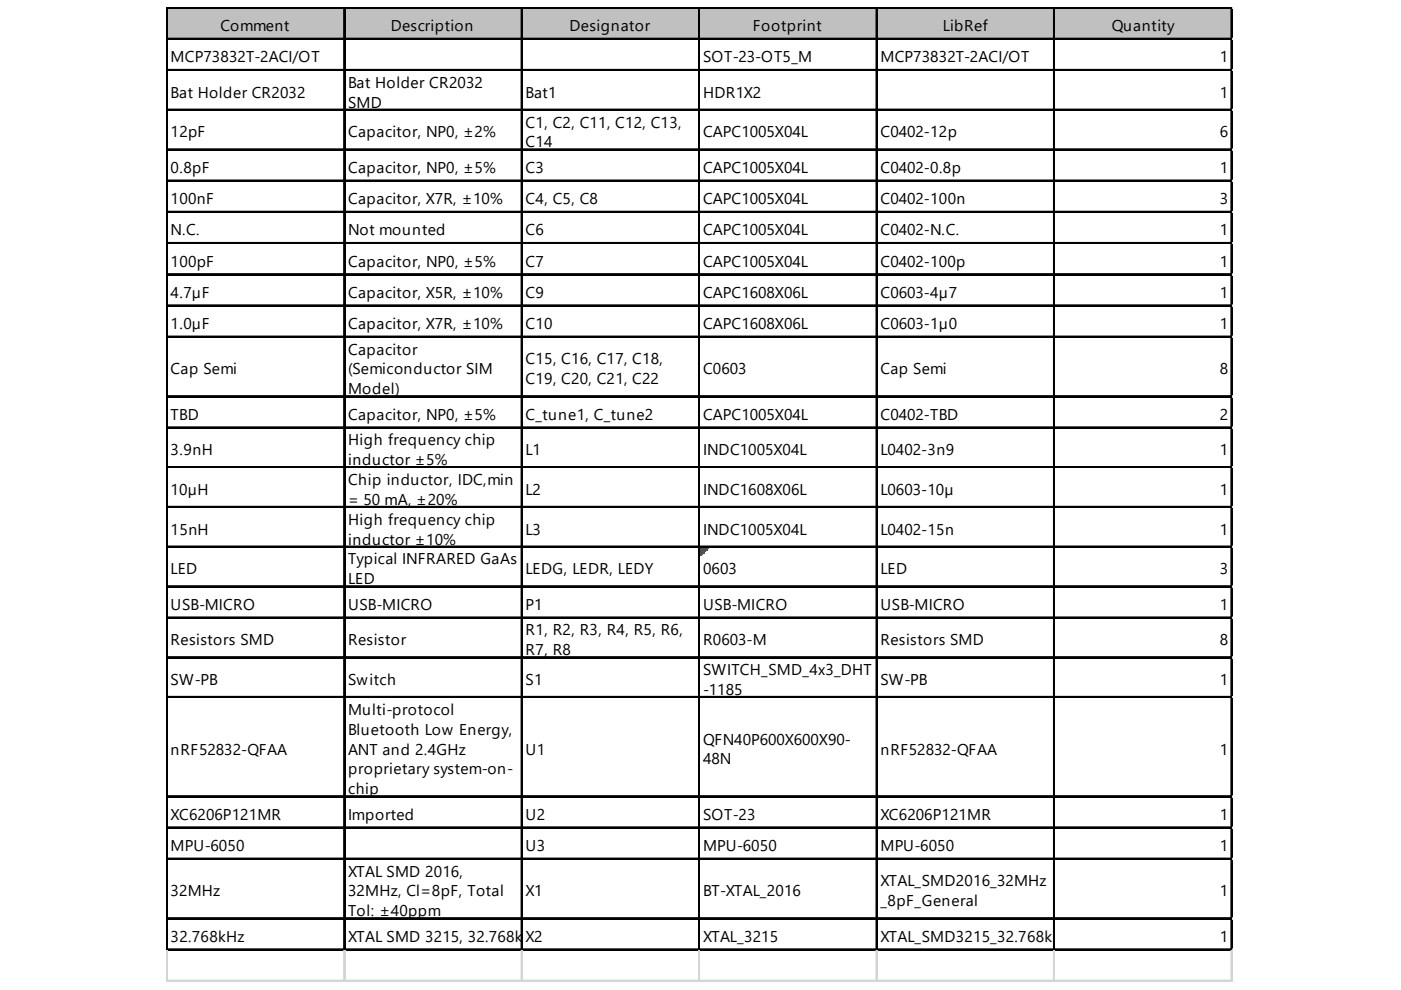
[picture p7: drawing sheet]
<svg xmlns="http://www.w3.org/2000/svg" width="297mm" height="210mm" viewBox="0 0 297 210" stroke-linecap="round" stroke-linejoin="round" font-family="sans-serif">
<defs><g id="words">
<g font-size="3.3">
<text x="46.7" y="6.6">Comment</text>
<text x="82.8" y="6.6">Description</text>
<text x="120.8" y="6.6">Designator</text>
<text x="159.6" y="6.6">Footprint</text>
<text x="199.9" y="6.6">LibRef</text>
<text x="235.7" y="6.6">Quantity</text>
<text x="36.2" y="13.2">MCP73832T-2ACI/OT</text>
<text x="149.1" y="13.2">SOT-23-OT5_M</text>
<text x="186.7" y="13.2">MCP73832T-2ACI/OT</text>
<text x="258.6" y="13.2">1</text>
<text x="36.2" y="20.7">Bat Holder CR2032</text>
<text x="73.8" y="18.6">Bat Holder CR2032</text>
<text x="73.8" y="22.8">SMD</text>
<text x="111.4" y="20.7">Bat1</text>
<text x="149.1" y="20.7">HDR1X2</text>
<text x="258.6" y="20.7">1</text>
<text x="36.2" y="29.1">12pF</text>
<text x="73.8" y="29.1">Capacitor, NP0, ±2%</text>
<text x="111.4" y="27">C1, C2, C11, C12, C13,</text>
<text x="149.1" y="29.1">CAPC1005X04L</text>
<text x="186.7" y="29.1">C0402-12p</text>
<text x="258.6" y="29.1">6</text>
<text x="111.4" y="31.3">C14</text>
<text x="36.2" y="36.7">0.8pF</text>
<text x="73.8" y="36.7">Capacitor, NP0, ±5%</text>
<text x="111.4" y="36.7">C3</text>
<text x="149.1" y="36.7">CAPC1005X04L</text>
<text x="186.7" y="36.7">C0402-0.8p</text>
<text x="258.6" y="36.7">1</text>
<text x="36.2" y="43.3">100nF</text>
<text x="73.8" y="43.3">Capacitor, X7R, ±10%</text>
<text x="111.4" y="43.3">C4, C5, C8</text>
<text x="149.1" y="43.3">CAPC1005X04L</text>
<text x="186.7" y="43.3">C0402-100n</text>
<text x="258.6" y="43.3">3</text>
<text x="36.2" y="49.9">N.C.</text>
<text x="73.8" y="49.9">Not mounted</text>
<text x="111.4" y="49.9">C6</text>
<text x="149.1" y="49.9">CAPC1005X04L</text>
<text x="186.7" y="49.9">C0402-N.C.</text>
<text x="258.6" y="49.9">1</text>
<text x="36.2" y="56.5">100pF</text>
<text x="73.8" y="56.5">Capacitor, NP0, ±5%</text>
<text x="111.4" y="56.5">C7</text>
<text x="149.1" y="56.5">CAPC1005X04L</text>
<text x="186.7" y="56.5">C0402-100p</text>
<text x="258.6" y="56.5">1</text>
<text x="36.2" y="63.1">4.7µF</text>
<text x="73.8" y="63.1">Capacitor, X5R, ±10%</text>
<text x="111.4" y="63.1">C9</text>
<text x="149.1" y="63.1">CAPC1608X06L</text>
<text x="186.7" y="63.1">C0603-4µ7</text>
<text x="258.6" y="63.1">1</text>
<text x="36.2" y="69.8">1.0µF</text>
<text x="73.8" y="69.8">Capacitor, X7R, ±10%</text>
<text x="111.4" y="69.8">C10</text>
<text x="149.1" y="69.8">CAPC1608X06L</text>
<text x="186.7" y="69.8">C0603-1µ0</text>
<text x="258.6" y="69.8">1</text>
<text x="73.8" y="75.2">Capacitor</text>
<text x="111.4" y="77.3">C15, C16, C17, C18,</text>
<text x="36.2" y="79.4">Cap Semi</text>
<text x="73.8" y="79.4">(Semiconductor SIM</text>
<text x="73.8" y="83.6">Model)</text>
<text x="111.4" y="81.5">C19, C20, C21, C22</text>
<text x="149.1" y="79.4">C0603</text>
<text x="186.7" y="79.4">Cap Semi</text>
<text x="258.6" y="79.4">8</text>
<text x="36.2" y="89">TBD</text>
<text x="73.8" y="89">Capacitor, NP0, ±5%</text>
<text x="111.4" y="89">C_tune1, C_tune2</text>
<text x="149.1" y="89">CAPC1005X04L</text>
<text x="186.7" y="89">C0402-TBD</text>
<text x="258.6" y="89">2</text>
<text x="73.8" y="94.4">High frequency chip</text>
<text x="36.2" y="96.5">3.9nH</text>
<text x="73.8" y="98.6">inductor ±5%</text>
<text x="111.4" y="96.5">L1</text>
<text x="149.1" y="96.5">INDC1005X04L</text>
<text x="186.7" y="96.5">L0402-3n9</text>
<text x="258.6" y="96.5">1</text>
<text x="36.2" y="104.9">10µH</text>
<text x="73.8" y="102.8">Chip inductor, IDC,min</text>
<text x="73.8" y="107">= 50 mA, ±20%</text>
<text x="111.4" y="104.9">L2</text>
<text x="149.1" y="104.9">INDC1608X06L</text>
<text x="186.7" y="104.9">L0603-10µ</text>
<text x="258.6" y="104.9">1</text>
<text x="36.2" y="113.4">15nH</text>
<text x="73.8" y="111.3">High frequency chip</text>
<text x="111.4" y="113.4">L3</text>
<text x="149.1" y="113.4">INDC1005X04L</text>
<text x="186.7" y="113.4">L0402-15n</text>
<text x="258.6" y="113.4">1</text>
<text x="73.8" y="115.5">inductor ±10%</text>
<text x="73.8" y="119.7">Typical INFRARED GaAs</text>
<text x="36.2" y="121.8">LED</text>
<text x="73.8" y="123.9">LED</text>
<text x="111.4" y="121.8">LEDG, LEDR, LEDY</text>
<text x="149.1" y="121.8">0603</text>
<text x="186.7" y="121.8">LED</text>
<text x="258.6" y="121.8">3</text>
<text x="36.2" y="129.3">USB-MICRO</text>
<text x="73.8" y="129.3">USB-MICRO</text>
<text x="111.4" y="129.3">P1</text>
<text x="149.1" y="129.3">USB-MICRO</text>
<text x="186.7" y="129.3">USB-MICRO</text>
<text x="258.6" y="129.3">1</text>
<text x="36.2" y="136.8">Resistors SMD</text>
<text x="73.8" y="136.8">Resistor</text>
<text x="111.4" y="134.7">R1, R2, R3, R4, R5, R6,</text>
<text x="149.1" y="136.8">R0603-M</text>
<text x="186.7" y="136.8">Resistors SMD</text>
<text x="258.6" y="136.8">8</text>
<text x="111.4" y="138.9">R7, R8</text>
<text x="149.1" y="143.1">SWITCH_SMD_4x3_DHT</text>
<text x="36.2" y="145.2">SW-PB</text>
<text x="73.8" y="145.2">Switch</text>
<text x="111.4" y="145.2">S1</text>
<text x="149.1" y="147.3">-1185</text>
<text x="186.7" y="145.2">SW-PB</text>
<text x="258.6" y="145.2">1</text>
<text x="73.8" y="151.6">Multi-protocol</text>
<text x="73.8" y="155.8">Bluetooth Low Energy,</text>
<text x="36.2" y="160">nRF52832-QFAA</text>
<text x="73.8" y="160">ANT and 2.4GHz</text>
<text x="111.4" y="160">U1</text>
<text x="149.1" y="157.9">QFN40P600X600X90-</text>
<text x="186.7" y="160">nRF52832-QFAA</text>
<text x="258.6" y="160">1</text>
<text x="73.8" y="164.2">proprietary system-on-</text>
<text x="149.1" y="162.1">48N</text>
<text x="36.2" y="173.8">XC6206P121MR</text>
<text x="73.8" y="168.4">chip</text>
<text x="73.8" y="173.8">Imported</text>
<text x="111.4" y="173.8">U2</text>
<text x="149.1" y="173.8">SOT-23</text>
<text x="186.7" y="173.8">XC6206P121MR</text>
<text x="258.6" y="173.8">1</text>
<text x="36.2" y="180.4">MPU-6050</text>
<text x="73.8" y="185.8">XTAL SMD 2016,</text>
<text x="111.4" y="180.4">U3</text>
<text x="149.1" y="180.4">MPU-6050</text>
<text x="186.7" y="180.4">MPU-6050</text>
<text x="258.6" y="180.4">1</text>
<text x="36.2" y="190.1">32MHz</text>
<text x="73.8" y="190.1">32MHz, Cl=8pF, Total</text>
<text x="111.4" y="190.1">X1</text>
<text x="149.1" y="190.1">BT-XTAL_2016</text>
<text x="186.7" y="188">XTAL_SMD2016_32MHz</text>
<text x="258.6" y="190.1">1</text>
<text x="73.8" y="194.3">Tol: ±40ppm</text>
<text x="186.7" y="192.2">_8pF_General</text>
<text x="36.2" y="199.7">32.768kHz</text>
<text x="73.8" y="199.7">XTAL SMD 3215, 32.768k</text>
<text x="110.9" y="199.7">H2</text>
<text x="111.4" y="199.7">Xz, Cl=9pF, Total Tol: ±50ppm</text>
<text x="149.1" y="199.7">XTAL_3215</text>
<text x="186.7" y="199.7">XTAL_SMD3215_32.768kHz_9pF_General</text>
<text x="258.6" y="199.7">1</text>
</g>
</g></defs>
<path d="M35.5 1.8h225.8v6.6h-225.8z" fill="#c0c0c0"/>
<path d="M148.4 116.1h1.9" fill="none" stroke="#008000" stroke-width=".3"/>
<path d="M148.4 116.1h1.9v.3h-1.9z" fill="#008000"/>
<path d="M148.4 116.4h1.6" fill="none" stroke="#008000" stroke-width=".3"/>
<path d="M148.4 116.4h1.6v.3h-1.6z" fill="#008000"/>
<path d="M148.4 116.7h1.3" fill="none" stroke="#008000" stroke-width=".3"/>
<path d="M148.4 116.7h1.3v.3h-1.3z" fill="#008000"/>
<path d="M148.4 117h1" fill="none" stroke="#008000" stroke-width=".3"/>
<path d="M148.4 117h1v.3h-1z" fill="#008000"/>
<path d="M148.4 117.3h.7" fill="none" stroke="#008000" stroke-width=".3"/>
<path d="M148.4 117.3h.7v.3h-.7z" fill="#008000"/>
<path d="M148.4 117.6h.4" fill="none" stroke="#008000" stroke-width=".3"/>
<path d="M148.4 117.6h.4v.3h-.4z" fill="#008000"/>
<g fill="none" stroke="#000" stroke-width=".3">
<path d="M35.3 1.5v200M35.4 1.5v200M35.6 1.5h225.7M35.6 1.7h225.7M35.6 8.1h225.7M35.6 8.3h225.7M35.6 14.8h225.7M35.6 14.9h225.7M72.9 1.8v199.7M73.1 1.8v199.7M110.5 1.8v199.7M110.7 1.8v199.7"/>
<path d="M148.1 1.8v199.7M148.3 1.8v199.7M185.8 1.8v199.7M185.9 1.8v199.7M223.4 1.8v199.7M223.5 1.8v199.7M261 1.8v199.7M261.2 1.8v199.7M35.6 23.2h225.7M35.6 23.3h225.7M35.6 31.6h225.7M35.6 31.7h225.7"/>
<path d="M35.6 38.2h225.7M35.6 38.4h225.7M35.6 44.8h225.7M35.6 45h225.7M35.6 51.4h225.7M35.6 51.6h225.7M35.6 58.1h225.7M35.6 58.2h225.7M35.6 64.7h225.7M35.6 64.8h225.7M35.6 71.3h225.7M35.6 71.4h225.7"/>
<path d="M35.6 83.9h225.7M35.6 84.1h225.7M35.6 90.5h225.7M35.6 90.7h225.7M35.6 99h225.7M35.6 99.1h225.7M35.6 107.4h225.7M35.6 107.5h225.7M35.6 115.8h225.7M35.6 116h225.7M35.6 124.2h225.7M35.6 124.4h225.7"/>
<path d="M35.6 130.8h225.7M35.6 131h225.7M35.6 139.3h225.7M35.6 139.4h225.7M35.6 147.7h225.7M35.6 147.8h225.7M35.6 168.7h225.7M35.6 168.9h225.7M35.6 175.4h225.7M35.6 175.5h225.7M35.6 182h225.7M35.6 182.1h225.7"/>
<path d="M35.6 194.6h225.7M35.6 194.8h225.7M35.6 201.2h225.7M35.6 201.4h225.7"/>
</g>
<g fill="none" stroke="#d4d4d4" stroke-width=".3">
<path d="M261.3 1.5h.1M35.3 201.5v6.7M35.4 201.5v6.7M72.9 201.5v6.7M73.1 201.5v6.7M110.5 201.5v6.7M110.7 201.5v6.7M148.1 201.5v6.7M148.3 201.5v6.7M185.8 201.5v6.7M185.9 201.5v6.7M223.4 201.5v6.7"/>
<path d="M223.5 201.5v6.7M261 201.5v6.7M261.2 201.5v6.7"/>
</g>
<path d="M261.3 1.5l.1 .3z" fill="#d4d4d4"/>
<path d="M261.3 8.1h.1" fill="none" stroke="#d4d4d4" stroke-width=".3"/>
<path d="M261.3 8.1l.1 .3z" fill="#d4d4d4"/>
<path d="M261.3 14.8h.1" fill="none" stroke="#d4d4d4" stroke-width=".3"/>
<path d="M261.3 14.8l.1 .3z" fill="#d4d4d4"/>
<path d="M261.3 23.2h.1" fill="none" stroke="#d4d4d4" stroke-width=".3"/>
<path d="M261.3 23.2l.1 .3z" fill="#d4d4d4"/>
<path d="M261.3 31.6h.1" fill="none" stroke="#d4d4d4" stroke-width=".3"/>
<path d="M261.3 31.6l.1 .3z" fill="#d4d4d4"/>
<path d="M261.3 38.2h.1" fill="none" stroke="#d4d4d4" stroke-width=".3"/>
<path d="M261.3 38.2l.1 .3z" fill="#d4d4d4"/>
<path d="M261.3 44.8h.1" fill="none" stroke="#d4d4d4" stroke-width=".3"/>
<path d="M261.3 44.8l.1 .3z" fill="#d4d4d4"/>
<path d="M261.3 51.4h.1" fill="none" stroke="#d4d4d4" stroke-width=".3"/>
<path d="M261.3 51.4l.1 .3z" fill="#d4d4d4"/>
<path d="M261.3 58.1h.1" fill="none" stroke="#d4d4d4" stroke-width=".3"/>
<path d="M261.3 58.1l.1 .3z" fill="#d4d4d4"/>
<path d="M261.3 64.7h.1" fill="none" stroke="#d4d4d4" stroke-width=".3"/>
<path d="M261.3 64.7l.1 .3z" fill="#d4d4d4"/>
<path d="M261.3 71.3h.1" fill="none" stroke="#d4d4d4" stroke-width=".3"/>
<path d="M261.3 71.3l.1 .3z" fill="#d4d4d4"/>
<path d="M261.3 83.9h.1" fill="none" stroke="#d4d4d4" stroke-width=".3"/>
<path d="M261.3 83.9l.1 .3z" fill="#d4d4d4"/>
<path d="M261.3 90.5h.1" fill="none" stroke="#d4d4d4" stroke-width=".3"/>
<path d="M261.3 90.5l.1 .3z" fill="#d4d4d4"/>
<path d="M261.3 99h.1" fill="none" stroke="#d4d4d4" stroke-width=".3"/>
<path d="M261.3 99l.1 .3z" fill="#d4d4d4"/>
<path d="M261.3 107.4h.1" fill="none" stroke="#d4d4d4" stroke-width=".3"/>
<path d="M261.3 107.4l.1 .3z" fill="#d4d4d4"/>
<path d="M261.3 115.8h.1" fill="none" stroke="#d4d4d4" stroke-width=".3"/>
<path d="M261.3 115.8l.1 .3z" fill="#d4d4d4"/>
<path d="M261.3 124.2h.1" fill="none" stroke="#d4d4d4" stroke-width=".3"/>
<path d="M261.3 124.2l.1 .3z" fill="#d4d4d4"/>
<path d="M261.3 130.8h.1" fill="none" stroke="#d4d4d4" stroke-width=".3"/>
<path d="M261.3 130.8l.1 .3z" fill="#d4d4d4"/>
<path d="M261.3 139.3h.1" fill="none" stroke="#d4d4d4" stroke-width=".3"/>
<path d="M261.3 139.3l.1 .3z" fill="#d4d4d4"/>
<path d="M261.3 147.7h.1" fill="none" stroke="#d4d4d4" stroke-width=".3"/>
<path d="M261.3 147.7l.1 .3z" fill="#d4d4d4"/>
<path d="M261.3 168.7h.1" fill="none" stroke="#d4d4d4" stroke-width=".3"/>
<path d="M261.3 168.7l.1 .3z" fill="#d4d4d4"/>
<path d="M261.3 175.4h.1" fill="none" stroke="#d4d4d4" stroke-width=".3"/>
<path d="M261.3 175.4l.1 .3z" fill="#d4d4d4"/>
<path d="M261.3 182h.1" fill="none" stroke="#d4d4d4" stroke-width=".3"/>
<path d="M261.3 182l.1 .3z" fill="#d4d4d4"/>
<path d="M261.3 194.6h.1" fill="none" stroke="#d4d4d4" stroke-width=".3"/>
<path d="M261.3 194.6l.1 .3z" fill="#d4d4d4"/>
<path d="M261.3 201.2h.1" fill="none" stroke="#d4d4d4" stroke-width=".3"/>
<path d="M261.3 201.2l.1 .3z" fill="#d4d4d4"/>
<path d="M35.3 207.8h226.1M35.3 208h226.1" fill="none" stroke="#d4d4d4" stroke-width=".3"/>
<use href="#words"/>
</svg>
